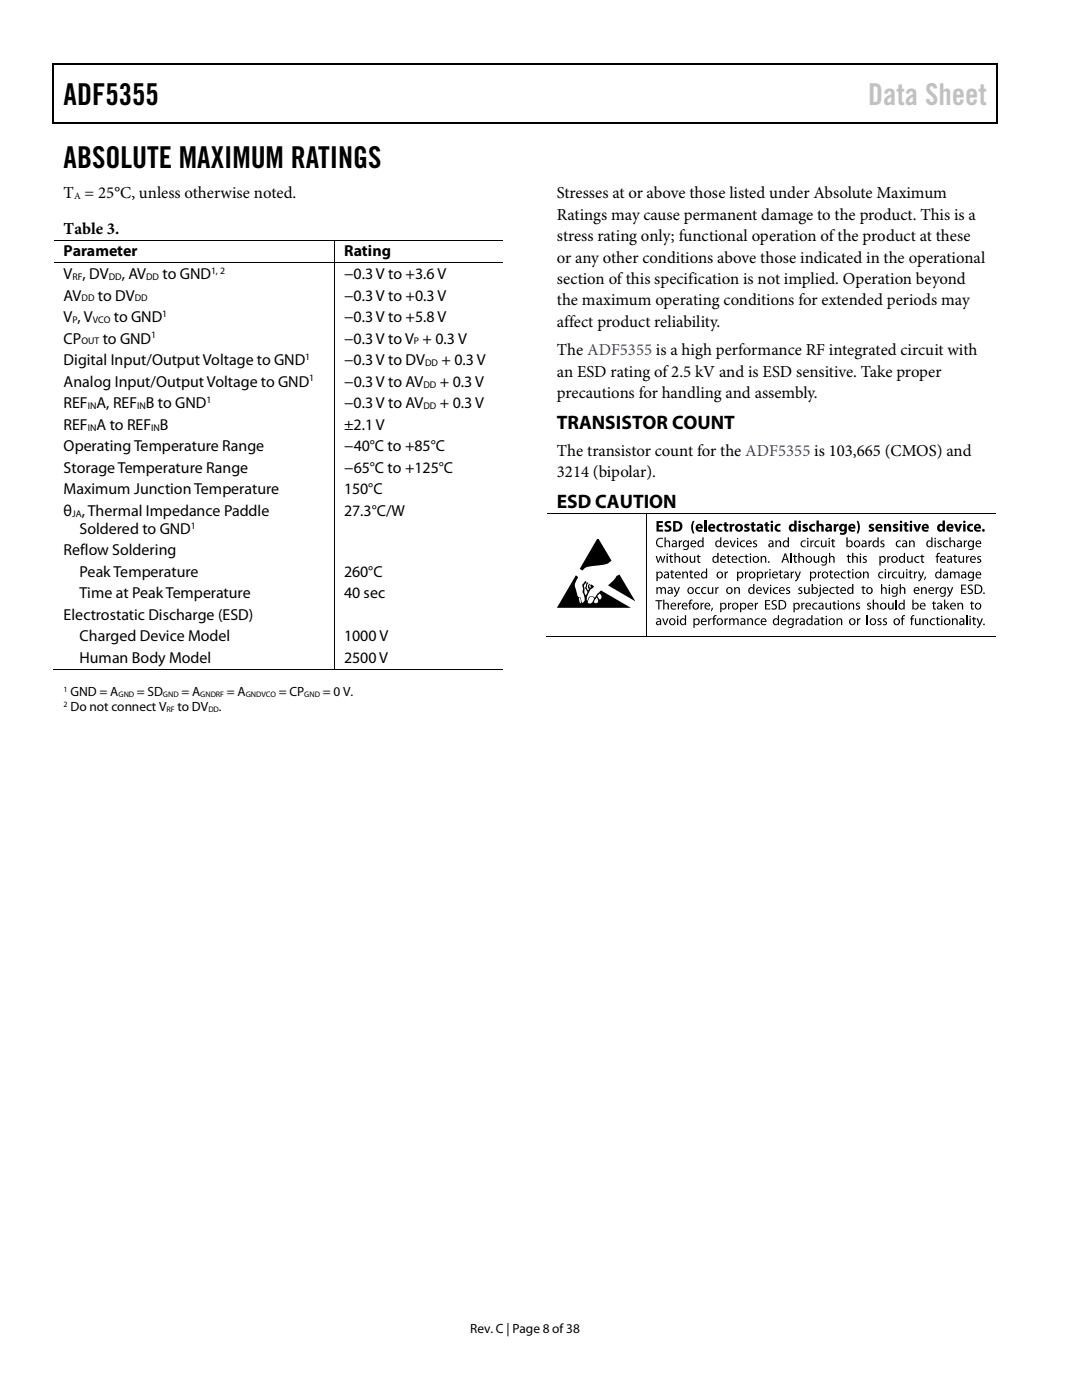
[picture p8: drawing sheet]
<svg xmlns="http://www.w3.org/2000/svg" width="216mm" height="279mm" viewBox="0 0 216 279" stroke-linecap="round" stroke-linejoin="round" font-family="sans-serif">
<defs><g id="words">
<g font-size="6">
<text x="12.7" y="20.9">ADF5355</text>
<text x="12.7" y="33.6">ABSOLUTE MAXIMUM RATINGS</text>
</g>
<text font-size="6" fill="#c1c1c1" x="173.2" y="20.9">Data Sheet</text>
<g font-size="3.9">
<text x="111.1" y="85.6">TRANSISTOR COUNT</text>
<text x="111.1" y="101.4">ESD CAUTION</text>
</g>
<g font-size="3.3">
<text x="12.7" y="39.5">T = 25°C, unless otherwise noted.</text>
<text x="111.1" y="39.5">Stresses at or above those listed under Absolute Maximum</text>
<text x="12.7" y="46.7">Table 3.</text>
<text x="111.1" y="43.8">Ratings may cause permanent damage to the product. This is a</text>
<text x="111.1" y="48.1">stress rating only; functional operation of the product at these</text>
<text x="111.1" y="52.4">or any other conditions above those indicated in the operational</text>
<text x="111.1" y="56.7">section of this specification is not implied. Operation beyond</text>
<text x="111.1" y="61">the maximum operating conditions for extended periods may</text>
<text x="111.1" y="65.2">affect product reliability.</text>
<text x="111.1" y="70.9">The ADF5355 is a high performance RF integrated circuit with</text>
<text x="111.1" y="75.2">an ESD rating of2.5 kV and is ESD sensitive. Take proper</text>
<text x="111.1" y="79.4">precautions for handling and assembly.</text>
<text x="111.1" y="91">The transistor count for the ADF5355 is 103,665 (CMOS) and</text>
<text x="111.1" y="95.3">3214 (bipolar).</text>
</g>
<g font-size="3.2">
<text x="12.7" y="51.2">Parameter</text>
<text x="68.7" y="51.2">Rating</text>
<text x="12.7" y="55.7">V , DV</text>
<text x="12.7" y="60">AV</text>
<text x="19.5" y="60">to DV</text>
<text x="24.3" y="55.7">, AV</text>
<text x="32.4" y="55.7">to GND</text>
<text x="68.7" y="55.7">−0.3 V to +3.6 V</text>
<text x="68.7" y="60">−0.3 V to +0.3 V</text>
<text x="12.7" y="64.3">V , V</text>
<text x="22.7" y="64.3">to GND</text>
<text x="68.7" y="64.3">−0.3 V to +5.8 V</text>
<text x="12.7" y="68.6">CP</text>
<text x="20.5" y="68.6">to GND</text>
<text x="68.7" y="68.6">−0.3 V to V + 0.3 V</text>
<text x="12.7" y="72.9">Digital Input/Output Voltage to GND</text>
<text x="12.7" y="77.2">Analog Input/OutputVoltage to GND</text>
<text x="68.7" y="72.9">−0.3 V to DV</text>
<text x="68.7" y="77.2">−0.3 V to AV</text>
<text x="87.8" y="77.2">+ 0.3 V</text>
<text x="88.1" y="72.9">+ 0.3 V</text>
<text x="12.7" y="81.4">REF A, REF B to GND</text>
<text x="68.7" y="81.4">−0.3 V to AV</text>
<text x="87.8" y="81.4">+ 0.3 V</text>
<text x="12.7" y="85.8">REF A to REF B</text>
<text x="68.7" y="85.8">±2.1 V</text>
<text x="12.7" y="90">Operating Temperature Range</text>
<text x="12.7" y="94.4">Storage Temperature Range</text>
<text x="68.7" y="90">−40°C to +85°C</text>
<text x="68.7" y="94.4">−65°C to +125°C</text>
<text x="12.7" y="98.6">Maximum Junction Temperature</text>
<text x="68.7" y="98.6">150°C</text>
<text x="12.7" y="103">θ , Thermal Impedance Paddle</text>
<text x="15.9" y="106.6">Soldered to GND</text>
<text x="68.7" y="103">27.3°C/W</text>
<text x="12.7" y="110.8">Reflow Soldering</text>
<text x="15.9" y="115.1">Peak Temperature</text>
<text x="15.9" y="119.4">Time at Peak Temperature</text>
<text x="68.7" y="115.1">260°C</text>
<text x="68.7" y="119.4">40 sec</text>
<text x="12.7" y="123.7">Electrostatic Discharge (ESD)</text>
<text x="15.9" y="128">Charged Device Model</text>
<text x="68.7" y="128">1000V</text>
<text x="15.9" y="132.3">Human Body Model</text>
<text x="68.7" y="132.3">2500V</text>
</g>
<g font-size="2.7">
<text x="14.1" y="138.9">GND = A</text>
<text x="14.1" y="141.9">Do not connect V</text>
<text x="27.3" y="138.9">= SD</text>
<text x="35.4" y="141.9">to DV</text>
<text x="36.2" y="138.9">= A</text>
<text x="43.7" y="141.9">.</text>
<text x="45.3" y="138.9">= A</text>
<text x="55.6" y="138.9">= CP</text>
<text x="64.4" y="138.9">= 0 V.</text>
<text x="93.8" y="266">Rev. C | Page 8 of38</text>
</g>
<g font-size="1.9">
<text x="14.8" y="39.7">A</text>
<text x="14.5" y="55.8">RF</text>
<text x="21.7" y="55.8">DD</text>
<text x="29.2" y="55.8">DD</text>
<text x="42.1" y="54.6">1, 2</text>
<text x="14.5" y="64.4">P</text>
<text x="16.3" y="60.2">DD</text>
<text x="18.5" y="64.4">VCO</text>
<text x="26.9" y="60.2">DD</text>
<text x="32.4" y="63.2">1</text>
<text x="16.3" y="68.7">OUT</text>
<text x="30.2" y="67.5">1</text>
<text x="60.9" y="71.8">1</text>
<text x="82.6" y="68.7">P</text>
<text x="61.7" y="76.1">1</text>
<text x="84.5" y="77.3">DD</text>
<text x="84.8" y="73">DD</text>
<text x="17.5" y="81.6">IN</text>
<text x="27.4" y="81.6">IN</text>
<text x="41.2" y="80.4">1</text>
<text x="84.5" y="81.6">DD</text>
<text x="17.5" y="85.9">IN</text>
<text x="30.2" y="85.9">IN</text>
<text x="14.4" y="103.1">JA</text>
<text x="38.1" y="105.5">1</text>
</g>
<g font-size="1.6">
<text x="12.7" y="138">1</text>
<text x="12.7" y="141">2</text>
<text x="23.6" y="139.1">GND</text>
<text x="32.5" y="139.1">GND</text>
<text x="33.2" y="142.1">RF</text>
<text x="40" y="139.1">GNDRF</text>
<text x="41.6" y="142.1">DD</text>
<text x="49" y="139.1">GNDVCO</text>
<text x="60.7" y="139.1">GND</text>
</g>
</g></defs>
<g fill="#000">
<path d="M10.5 12.7h.3v1h-.3zM10.5 12.7h.3v.3h-.3zM133.3 12.7h.3v.3h-.3zM198.8 12.7h.2v1h-.2zM198.8 12.7h.2v.3h-.2zM10.5 24.4h.3v.2h-.3zM133.1 24.4h.2v.2h-.2zM198.8 24.4h.2v.2h-.2zM66.7 47.8h.2v.2h-.2zM66.7 52.4h.2v.1h-.2zM119.3 107.6l2.7 4.3-.2 .2a3.8 3.8 0 0 1-2.8 .8h-.6a2.26 2.26 0 0 0-2.2 1l-.5-.4 2.9-5.1zM128.8 102.4h.2v.1h-.2z"/>
<path d="M131 117.2h.2v.2l.2-.2h.4l.2 .2 .3-.2h.3l.3 .5v.8h-.2l-.1-1-.2-.1-.3 .2v.9h-.3v-1l-.3-.1-.3 .2v.9h-.2zM131 104h1.3v.4h-.8v.4h.7v.4h-.7v.5h.8v.4h-1.3zM130.8 111h.3l.3 1.1 .3-1.1h.2l.3 1.1 .3-1.1h.3l-.5 1.3h-.2l-.3-1.1-.3 1.1h-.3zM130.8 119.8h1.4v.2h-.6v1.6h-.3v-1.6h-.5zM131.2 107.6l.7-.3 .4 .1-.1 .2a.76 .76 0 0 0-1.1 .7 .76 .76 0 0 0 1.1 .7l.1 .2a.98 .98 0 0 1-1.3-.3 .98 .98 0 0 1 .2-1.3zM132.3 119.7h.3v.8l.4-.2 .4 .2 .1 1.1h-.3v-.9l-.3-.2-.3 .3v.8h-.3zM132.6 107.2h.2v.9l.5-.3 .3 .2 .1 1.2h-.2l-.1-1-.2-.2-.4 .3v.9h-.2zM132.8 104.1l.6-.1 .5 .1-.1 .3h-.7v.2l.1 .2a.72 .72 0 0 1 .8 .8 .72 .72 0 0 1-1.1 .5l-.3-.1 .1-.4 .7 .1 .1-.2-.1-.2a.69 .69 0 0 1-.7-.4 .69 .69 0 0 1 .1-.8zM133.7 110.7h.3v.3h.3v.2h-.3v.9h.3l-.1 .2h-.3l-.2-.2v-.9h-.2v-.2h.2zM133.9 113.8h.3v.3h.3v.2h-.3v.9h.3l-.1 .2h-.3l-.2-.2v-.9h-.2v-.2h.2zM134.6 110.3h.2v.9l.4-.3 .4 .3 .1 1.1h-.2l-.1-1-.2-.2-.4 .3v.9h-.2zM134.4 117.2h.3l.3 1.1 .4-1.1h.3l-.7 1.6-.4 .3-.1-.2 .4-.4z"/>
<path d="M135.4 107.9h.3v.2l.4-.3v.3h-.2l-.2 .3v.8h-.3zM136.1 114.1h.2l.1 .2 .1-.1a.49 .49 0 0 1 .7 .1l.1 1.1h-.3v-.9l-.3-.3-.3 .3v.9h-.3zM137.7 113.8h.3v.3h.3v.2h-.3v.9h.3v.2l-.2 .1a.36 .36 0 0 1-.4-.5v-.7h-.2v-.2h.2zM138.3 103.9h.3a2.75 2.75 0 0 0 0 2.6 .72 .72 0 0 1-.7-.9v-.8zM137.6 111h.2l.1 .9 .3 .2 .3-.2v-.9h.2v1.3h-.2v-.2l-.1 .1a.47 .47 0 0 1-.7-.1zM139.2 110.7h.2v.3h.4v.2h-.4l.1 .9h.2l.1 .2h-.4l-.2-.2v-.9h-.2zM138.9 117.4l.5-.2h.3v.2a.51 .51 0 0 0-.8 .5 .51 .51 0 0 0 .8 .4v.2a.7 .7 0 0 1-.9-.2 .7 .7 0 0 1 .1-.9zM140.5 103.9h.5v2.2h-.5zM140.1 117.4l.5-.2h.3v.2a.51 .51 0 0 0-.8 .5 .51 .51 0 0 0 .8 .4v.2a.71 .71 0 0 1-.9-.2 .71 .71 0 0 1 .1-.9zM141.2 117.2h.2l.1 1 .2 .2 .4-.3v-.9h.2l.1 1.3h-.3v-.2l-.1 .1a.47 .47 0 0 1-.7-.1zM142.7 117.2h.2l.1 .3 .4-.3v.2h-.2l-.2 .3v.8h-.3zM143.2 104.8l.8-.3 .2 .1-.1 .3a.44 .44 0 0 0-.7 .4 .44 .44 0 0 0 .7 .4l.1 .3a.82 .82 0 0 1-1.1-.2 .82 .82 0 0 1 .1-1z"/>
<path d="M144.6 114.1h.2v.3l.5-.3v.2h-.3l-.2 .3v.8h-.2zM144.5 104.3l.5-.1v.4h.3v.3h-.3v.8h.3v.4h-.5l-.2-.2-.1-1h-.2v-.3h.2zM145.2 110.7h.3v.3h.3v.2h-.3v.9h.3v.2h-.2a.36 .36 0 0 1-.4-.4v-.7h-.2v-.2h.2zM145.6 104.6h.4v.3l.3-.3h.2v.4h-.3l-.1 .2v.9h-.5zM145.6 107.9h.2l.4 1.1 .4-1.1h.2l-.5 1.3h-.2zM146.5 117.2h.2v.2l.1-.1a.5 .5 0 0 1 .8 .1v1.1h-.2v-.9l-.3-.2-.4 .3v.8h-.2zM147.5 111.1l.6-.2 .3 .1-.1 .2a.51 .51 0 0 0-.7 .4 .51 .51 0 0 0 .7 .5l.1 .2a.7 .7 0 0 1-.9-.2 .7 .7 0 0 1 0-1zM148.7 104.7l.4-.2 .4 .1v.3h-.5v.2a.56 .56 0 0 1 .6 .7 .56 .56 0 0 1-.8 .3l-.4-.1 .1-.3 .4 .1 .3-.1-.5-.3a.43 .43 0 0 1 0-.7zM148.6 114.1h.2l.1 .3 .2-.3h.2v.2h-.2l-.2 .3v.8h-.3zM147.8 108l.5-.2 .4 .1-.1 .2a.51 .51 0 0 0-.7 .4 .51 .51 0 0 0 .7 .5l.1 .2a.71 .71 0 0 1-1-.2 .71 .71 0 0 1 .1-1zM148.8 110.7h.2v.3h.4v.2h-.4v.9h.3l-.1 .2h-.2l-.2-.2v-.9h-.2v-.2h.2zM150.3 108l.4-.2 .3 .1v.2h-.5v.2l.3 .1a.41 .41 0 0 1 .3 .4 .41 .41 0 0 1-.2 .4l-.7-.1 .1-.1h.5v-.3l-.2-.1a.4 .4 0 0 1-.3-.6z"/>
<path d="M150 104.3l.4-.1v.4h.4v.3h-.4l.1 .8h.3v.4h-.6l-.2-.2v-1h-.2v-.3h.2zM151.8 111h.2v.2l.1-.1a.48 .48 0 0 1 .7 .1l.1 1.1h-.2l-.1-1-.2-.2-.4 .3v.9h-.2zM152.2 117.2h.2l.4 1.1 .4-1.1h.2l-.5 1.3h-.2zM152.6 114.1h.2v.3l.5-.3v.2h-.3l-.2 .3v.8h-.2zM152.7 104.3l.5-.1v.4h.3v.3h-.3v.8h.3v.4h-.5l-.2-.2-.1-1h-.2v-.3h.2zM153.3 112h.2v.3h-.2zM154.7 107.9h.2l.1 .2v-.1a.49 .49 0 0 1 .8 0l.1 1.2h-.3v-1l-.3-.2-.3 .3v.9h-.3zM154.4 117.4l.5-.2h.4l-.1 .2a.51 .51 0 0 0-.7 .5 .51 .51 0 0 0 .7 .4l.1 .2a.71 .71 0 0 1-1-.2 .71 .71 0 0 1 .1-.9zM154.8 104.8l.8-.3 .2 .1-.1 .3a.45 .45 0 0 0-.7 .4 .45 .45 0 0 0 .7 .4l.1 .3a.82 .82 0 0 1-1.1-.2 .82 .82 0 0 1 .1-1zM155.6 113.8h.2v.3h.4v.2h-.4l.1 .9h.3l-.1 .2h-.3l-.2-.2v-.9h-.2v-.2h.2zM156.9 117.4l.4-.2h.3v.2h-.5v.3h.2a.41 .41 0 0 1 .4 .4 .41 .41 0 0 1-.2 .4h-.7l.1-.2h.5v-.3l-.2-.1a.4 .4 0 0 1-.3-.5zM157.8 110.3h.2v2h-.2z"/>
<path d="M157.8 114.1h.2v.3l.4-.3v.2h-.2l-.2 .3v.8h-.2zM158.5 110.7h.2v.3h.3v.2h-.3v.9h.3l-.1 .2h-.2l-.2-.2v-.9h-.3v-.2h.3zM158.6 114.1h.2l.4 1.1 .4-1.1h.2l-.6 1.6-.5 .3-.1-.2a.45 .45 0 0 0 .5-.5zM159.3 110.3h.3v.9l.4-.3 .4 .3v1.1h-.2v-1l-.3-.2-.3 .3v.9h-.3zM159.4 117.4l.4-.2h.3l-.1 .2h-.4v.3h.2a.41 .41 0 0 1 .3 .4 .41 .41 0 0 1-.2 .4h-.6v-.2h.5v-.3l-.2-.1a.4 .4 0 0 1-.2-.5zM160.3 104.7l.4-.2 .5 .1-.1 .3h-.5v.2a.56 .56 0 0 1 .6 .7 .56 .56 0 0 1-.8 .3l-.3-.1 .1-.3 .4 .1 .2-.1-.5-.3a.43 .43 0 0 1 0-.7zM159.9 108l.5-.2 .4 .1-.1 .2a.51 .51 0 0 0-.7 .5 .51 .51 0 0 0 .7 .4l.1 .2a.7 .7 0 0 1-1-.2 .7 .7 0 0 1 .1-1zM160.4 117.2h.3v1l.3 .2 .3-.3v-.9h.3v1.3h-.3v-.2l-.1 .1a.47 .47 0 0 1-.7-.1zM161.7 107.9h.2v.2l.5-.3v.3h-.3l-.1 .3v.8h-.3zM161.7 104.8l.8-.3 .2 .1-.1 .3a.45 .45 0 0 0-.7 .4 .45 .45 0 0 0 .7 .4l.1 .3a.82 .82 0 0 1-1.1-.2 .82 .82 0 0 1 .1-1zM162.9 103.9h.5v.8a.55 .55 0 0 1 .7-.1 .55 .55 0 0 1 .3 .6v.9h-.5v-1l-.2-.2-.3 .2v1h-.5zM163.2 114.1h.2v.3l.4-.3v.2h-.2l-.2 .3v.8h-.2z"/>
<path d="M162.3 111h.3v.9l.3 .2 .3-.2v-.9h.3v1.3h-.2l-.1-.2v.1a.47 .47 0 0 1-.8-.1zM162.7 108l.5-.2 .3 .1v.2a.51 .51 0 0 0-.8 .4 .51 .51 0 0 0 .8 .5v.2a.7 .7 0 0 1-.9-.2 .7 .7 0 0 1 .1-1zM163.8 107.9h.2l.1 .9 .2 .2 .4-.2v-.9h.2v1.3h-.2v-.2l-.1 .1a.46 .46 0 0 1-.7-.1zM165.4 110.3h.3v.9l.4-.3 .4 .3v1.1h-.2v-1l-.3-.2-.3 .3v.9h-.3zM165.6 113.8h.3v.3h.3v.2h-.3v.9h.3v.2l-.2 .1a.36 .36 0 0 1-.4-.5v-.7h-.2v-.2h.2zM166 107.6h.3v.3h.3v.2h-.3v.9h.3l-.1 .2h-.3l-.1-.2-.1-.9h-.2v-.2h.2zM166.4 104.6h.4v.3l.3-.3h.2v.4h-.3l-.2 .3v.8h-.4zM165.7 117.4l.5-.2h.3v.2a.51 .51 0 0 0-.8 .5 .51 .51 0 0 0 .8 .4v.2a.71 .71 0 0 1-.9-.2 .71 .71 0 0 1 .1-.9zM166.3 120.1l.2-.1v.3h.4v.2h-.4l.1 .9 .2 .1 .1 .1h-.4l-.2-.2v-.9h-.2zM166.9 116.9h.2v.3h.4v.2h-.4l.1 .9 .3 .1-.1 .2-.3-.1-.2-.2v-.9h-.2v-.2h.2zM168 114.3l.5-.2h.3v.2a.51 .51 0 0 0-.8 .5 .51 .51 0 0 0 .8 .4v.2a.7 .7 0 0 1-.9-.2 .7 .7 0 0 1 .1-.9zM169.2 110.7h.2v.3h.4v.2h-.4l.1 .9h.2v.2h-.3l-.2-.2v-.9h-.2z"/>
<path d="M169.2 113.8h.2v.3h.4v.2h-.4l.1 .9h.2v.2h-.3l-.2-.2v-.9h-.2v-.2h.2zM170 110.3h.3v.9l.4-.3 .4 .3 .1 1.1h-.3v-1l-.3-.2-.3 .3v.9h-.3zM170.9 103.9a.72 .72 0 0 1 .6 .9v.8a.72 .72 0 0 1-.6 .9 2.75 2.75 0 0 0 0-2.6zM172.2 111.1l.4-.2 .3 .1v.2h-.5l.1 .2 .1 .1a.41 .41 0 0 1 .4 .4 .41 .41 0 0 1-.2 .4l-.7-.1 .1-.1h.5v-.3l-.2-.1a.4 .4 0 0 1-.3-.6zM172.2 114.1h.2v.2l.1-.1a.5 .5 0 0 1 .8 .1v1.1h-.2v-.9l-.3-.3-.4 .4v.8h-.2zM172.1 116.9h.2v.3h.4v.2h-.4l.1 .9 .3 .1-.1 .2-.3-.1-.2-.2v-.9h-.2v-.2h.2zM173.3 107.9h.2v.2l.5-.3v.3h-.3l-.1 .3-.1 .8h-.2zM173.5 104.7l.5-.2 .4 .1-.1 .3h-.4v.2a.54 .54 0 0 1 .6 .5 .54 .54 0 0 1-.7 .5l-.5-.1 .1-.3 .4 .1 .2-.1-.5-.3a.42 .42 0 0 1 0-.7zM174.1 119.7h.3v.8l.4-.2 .4 .2 .1 1.1h-.3v-.9l-.3-.2-.3 .2v.9h-.3zM175.7 108l.4-.2 .4 .1-.1 .2h-.4v.2l.2 .1a.41 .41 0 0 1 .3 .4 .41 .41 0 0 1-.2 .4l-.7-.1 .1-.1h.5v-.3l-.2-.1a.4 .4 0 0 1-.3-.6zM175.8 116.6h.2v.8l.5-.2 .4 .2v1.1h-.2v-.9l-.3-.2-.3 .2-.1 .9h-.2zM175.4 114.3l.5-.2h.4l-.1 .2a.51 .51 0 0 0-.7 .5 .51 .51 0 0 0 .7 .4l.1 .2a.7 .7 0 0 1-1-.2 .7 .7 0 0 1 .1-.9z"/>
<path d="M176.4 104.6h.4v.2l.1-.1a.55 .55 0 0 1 .7-.1 .55 .55 0 0 1 .2 .6v.9h-.5v-1l-.2-.2-.2 .3v.9h-.5zM177 111h.2l.1 .2 .4-.3v.3h-.2l-.2 .3v.8h-.3zM177.2 114.1h.2v.3l.2-.3h.2v.2h-.2l-.2 .3v.8h-.2zM178.3 104.7l.5-.2 .4 .1-.1 .3h-.5l.1 .2a.54 .54 0 0 1 .6 .5 .54 .54 0 0 1-.7 .5l-.5-.1 .1-.3 .4 .1 .2-.1-.5-.3a.42 .42 0 0 1 0-.7zM178.7 119.7h.3v1.9h-.3zM178.2 114.3l.5-.2h.3v.2a.51 .51 0 0 0-.8 .5 .51 .51 0 0 0 .8 .4v.2a.71 .71 0 0 1-.9-.2 .71 .71 0 0 1 .1-.9zM179.5 116.6h.3v.8l.4-.2 .4 .2 .1 1.1h-.3v-.9l-.3-.2-.3 .3v.8h-.3zM178.9 108l.6-.2 .3 .1-.1 .2a.51 .51 0 0 0-.7 .4 .51 .51 0 0 0 .7 .5l.1 .2a.71 .71 0 0 1-.9-.2 .71 .71 0 0 1 0-1zM179.3 114.1h.2l.1 .9 .2 .2 .4-.2v-.9h.2v1.3h-.2v-.2l-.1 .1a.46 .46 0 0 1-.7-.1zM180.5 104.3l.4-.1v.4h.4v.3h-.4l.1 .8h.2v.4h-.5l-.2-.2v-1h-.2v-.3h.2zM181.4 107.9h.2v.2l.1-.1a.48 .48 0 0 1 .7 0l.1 1.2h-.2v-1l-.3-.2-.4 .3v.9h-.2zM181.5 113.8h.2v.3h.4v.2h-.4l.1 .9h.3v.2h-.4l-.2-.2v-.9h-.2z"/>
<path d="M181 111h.2l.1 .9 .2 .2 .4-.2v-.9h.2v1.3h-.2v-.2l-.1 .1a.46 .46 0 0 1-.7-.1zM182.4 114.1h.2v.3l.4-.3v.2h-.2l-.2 .3v.8h-.2zM182.2 104.6h.5l.3 1.1 .3-1.1h.5l-.5 1.5h-.5zM183.2 114.1h.2l.4 1.1 .4-1.1h.2l-.6 1.6-.5 .3-.1-.2a.45 .45 0 0 0 .5-.5zM182.6 111.1l.5-.2 .4 .1-.1 .2a.51 .51 0 0 0-.8 .5 .51 .51 0 0 0 .8 .4l.1 .2a.71 .71 0 0 1-1-.2 .71 .71 0 0 1 .1-1zM183.8 117.2h.2v.2l.1-.1a.49 .49 0 0 1 .7 .1l.1 1.1h-.2l-.1-.9-.2-.2-.4 .3v.8h-.2zM183.8 110.7h.3v.3h.3v.2h-.3v.9h.3v.2h-.2a.36 .36 0 0 1-.4-.4v-.7h-.2v-.2h.2zM184.5 115.1h.3l-.3 .6-.1 .1zM186.2 120.1l.2-.1v.3h.4v.2h-.4l.1 .9 .2 .1 .1 .1h-.4l-.2-.2v-.9h-.2zM186.7 117.2h.2v.3l.5-.3v.2h-.3l-.1 .3-.1 .8h-.2zM187 110.4h.6l-.1 .2h-.3v.1l-.1 .3h.4v.2h-.4v1.1h-.2v-1.1h-.2v-.2h.2zM187.1 108l.4-.2 .4 .1-.1 .2h-.4v.2l.2 .1a.41 .41 0 0 1 .3 .4 .41 .41 0 0 1-.2 .4l-.7-.1 .1-.1h.5v-.3l-.2-.1a.4 .4 0 0 1-.3-.6z"/>
<path d="M188.3 108l.5-.2 .4 .1-.1 .2a.51 .51 0 0 0-.7 .4 .51 .51 0 0 0 .7 .5l.1 .2a.71 .71 0 0 1-1-.2 .71 .71 0 0 1 .1-1zM188.9 117.2h.3l.4 1.1 .3-1.1h.3l-.5 1.3-.6 .6-.1-.2 .5-.4zM189.5 107.2h.2v.9l.4-.3 .4 .2 .1 1.2h-.3v-1l-.3-.2-.3 .3v.9h-.2zM189.6 114.1h.2v.2l.2-.2h.4l.2 .2 .3-.2h.3l.3 .5v.8h-.3v-1l-.3-.2-.3 .3v.9h-.2v-1l-.3-.2-.3 .4v.8h-.2zM190.4 110.7h.2v.3h.4v.2h-.4l.1 .9h.3l-.1 .2h-.3l-.2-.2v-.9h-.2v-.2h.2zM190.4 104.6h.5l.3 1.1 .3-1.1h.5l-.6 1.5h-.5zM192.3 107.9h.2v.2l.5-.3v.3l-.4 .3v.8h-.3zM191.2 111h.3v.9l.3 .2 .3-.2v-.9h.3v1.3h-.2l-.1-.2v.1a.46 .46 0 0 1-.8-.1zM191.8 116.7h1v.2h-.8v.6h.7v.2h-.7v.6h.8v.2h-1zM192.8 111h.2v.2l.4-.3v.3h-.2l-.2 .3v.8h-.2zM193.2 116.9a.76 .76 0 0 1 .9-.2l-.1 .2-.3-.1-.3 .2 .1 .4a.64 .64 0 0 1 .6 .9 .64 .64 0 0 1-1 .1v-.2a.39 .39 0 0 0 .7 .1 .39 .39 0 0 0-.2-.6 .54 .54 0 0 1-.4-.8zM193.8 120.1l.2-.1v.3h.3v.2h-.3v.9l.3 .1-.1 .2-.2-.1-.2-.2v-.9h-.3v-.2h.3z"/>
<path d="M193.2 104.8l.2-.2 .6-.1 .2 .1-.1 .3a.44 .44 0 0 0-.7 .4 .44 .44 0 0 0 .7 .4l.1 .3a.82 .82 0 0 1-1.1-.2 .82 .82 0 0 1 .1-1zM195 111.1l.4-.2 .4 .1-.1 .2h-.4v.2l.2 .1a.41 .41 0 0 1 .3 .4 .41 .41 0 0 1-.2 .4l-.7-.1 .1-.1 .3 .1 .3-.2-.6-.5zM196.2 118.3h.3v.2h-.3zM66.7 133.5h.2v.1h-.2zM123 115l.6-.4 3.2 5.4-5.5-3.2 1.1-1zM128.8 127h.2v.2h-.2zM132.1 123.4h.3l.3 1.1 .4-1.1h.3l-.5 1.3h-.3zM135.2 120.3h.2l.1 .3 .4-.3v.2l-.2 .1-.2 .2v.8h-.3zM137.7 119.8l.5-.1v.2h-.3l-.1 .1v.3h.3v.2h-.3v1.1h-.3v-1.1h-.2v-.2h.2zM139.8 120.3h.2v.3l.4-.3v.2l-.4 .3v.8h-.2zM141.3 123.4h.2v.3l.5-.3v.2l-.3 .1-.1 .2v.8h-.3zM142 121.3h.3l-.3 .7h-.1z"/>
<path d="M142.5 122.9l.5-.1v.2h-.3l-.1 .2-.1 .2h.4v.2h-.3v1.1h-.3v-1.1h-.2v-.2h.2zM144.6 123.4h.2v.3l.2-.3h.2v.2l-.2 .1-.2 .2v.8h-.2zM145.3 120.3h.2v.3l.4-.3v.2l-.4 .3v.8h-.2zM145.5 123.4h.2v.2l.2-.2h.4l.2 .2 .3-.2h.3l.3 .6v.7h-.2l-.1-.9-.2-.2-.3 .2v.9h-.3v-.9l-.2-.2-.4 .3v.8h-.2zM149.1 123.4h.2v.2l.1-.1a.49 .49 0 0 1 .8 .1l.1 1.1h-.3v-.9l-.3-.2-.3 .2v.9h-.3zM150.6 120.3h.2v.3l.5-.3v.2l-.3 .1-.1 .2v.8h-.3zM150.8 123.6l.5-.2h.3l-.1 .2a.51 .51 0 0 0-.7 .5 .51 .51 0 0 0 .7 .4l.1 .2a.7 .7 0 0 1-.9-.2 .7 .7 0 0 1 .1-.9zM152.6 119.8h1.1v.2h-.8v.6h.7v.2h-.7v.6h.8v.2h-1.1zM154 120a.8 .8 0 0 1 1-.2l-.1 .2h-.6a.27 .27 0 0 0-.1 .2 .27 .27 0 0 0 .2 .3 .64 .64 0 0 1 .6 .9 .64 .64 0 0 1-1.1 .1l.1-.1a.39 .39 0 0 0 .6 0 .39 .39 0 0 0-.1-.6 .54 .54 0 0 1-.5-.8zM158.7 123.4h.3v.3l.2-.3h.2v.2l-.2 .1-.2 .3v.7h-.2zM159.9 120.3h.2v.3l.5-.3v.2l-.3 .1-.2 .2v.8h-.2zM162.3 120.5l.5-.2h.3l-.1 .2a.51 .51 0 0 0-.7 .5 .51 .51 0 0 0 .8 .4v.2a.71 .71 0 0 1-.9-.2 .71 .71 0 0 1 .1-.9z"/>
<path d="M163.9 123.2l.2-.1v.3h.4v.2h-.4l.1 .9 .3 .1-.1 .2h-.3l-.2-.3v-.9h-.2v-.2h.2zM164.7 120.3h.2l.1 1 .2 .2 .4-.3v-.9h.2v1.3h-.2v-.2l-.1 .1a.46 .46 0 0 1-.7-.1zM166.9 123.4h.2v.2l.1-.1a.5 .5 0 0 1 .8 .1l.1 1.1h-.3v-.9l-.3-.2-.3 .3v.8h-.3zM169.3 120.3h.2v.2l.1-.1a.48 .48 0 0 1 .8 .1v1.1h-.2v-.9l-.3-.2-.3 .3v.8h-.3zM170.8 120.5l.4-.2 .4 .1-.1 .1h-.4v.3l.2 .1a.41 .41 0 0 1 .3 .3 .41 .41 0 0 1-.2 .4h-.7l.1-.2 .3 .1 .3-.2-.6-.5zM171 123.4h.2v.3l.5-.3v.2l-.3 .1-.1 .2v.8h-.3zM173 122.8h.2v1.9h-.2zM173.1 120.5l.4-.2 .3 .1-.1 .1h-.4v.3l.2 .1a.41 .41 0 0 1 .3 .3 .41 .41 0 0 1-.2 .4h-.6v-.2l.3 .1 .3-.2-.6-.5zM175.1 123.6l.4-.2 .4 .1-.1 .1h-.4v.3l.2 .1a.41 .41 0 0 1 .3 .3 .41 .41 0 0 1-.2 .4h-.7l.1-.2h.5v-.2l-.2-.1a.4 .4 0 0 1-.3-.6zM176.2 123.6l.4-.2 .4 .1-.1 .1h-.4v.3l.2 .1a.41 .41 0 0 1 .3 .3 .41 .41 0 0 1-.2 .4h-.7l.1-.2h.5v-.2l-.2-.1a.4 .4 0 0 1-.3-.6zM177.2 120.3h.2l.1 1 .2 .2 .4-.3v-.9h.2v1.3h-.2v-.2l-.1 .1a.47 .47 0 0 1-.7-.1zM180.1 122.9l.5-.1v.2h-.3l-.1 .2v.2h.3v.2h-.3v1.1h-.3v-1.1h-.2v-.2h.2z"/>
<path d="M181.9 122.9l.6-.1-.1 .2h-.3l-.1 .2v.2h.3v.2h-.3v1.1h-.2v-1.1h-.2v-.2h.2zM182.6 123.4h.2v1l.3 .2 .3-.3v-.9h.3v1.3h-.2v-.2l-.1 .1a.46 .46 0 0 1-.8 0zM184.1 123.4h.2v.2l.1-.1a.48 .48 0 0 1 .7 .1l.1 1.1h-.2l-.1-.9-.2-.2-.4 .2v.9h-.2zM185.7 123.6l.5-.2h.4l-.1 .2a.51 .51 0 0 0-.7 .5 .51 .51 0 0 0 .7 .4l.1 .2a.71 .71 0 0 1-1-.2 .71 .71 0 0 1 .1-.9zM186.9 123.2l.3-.1v.3h.3v.2h-.3v.9l.3 .1v.1l-.2 .1a.36 .36 0 0 1-.4-.5v-.7h-.2v-.2h.2zM188.4 119.7h.2v1.2l.5-.6h.3l-.5 .6 .6 .7h-.3l-.5-.6-.1 .1v.5h-.2zM190 123.4h.2v.2l.1-.1a.48 .48 0 0 1 .7 .1l.1 1.1h-.2l-.1-.9-.3-.2-.3 .2v.9h-.2zM191 120.3h.2l.1 .2 .1-.1a.5 .5 0 0 1 .7 .1l.1 1.1h-.3v-.9l-.3-.2-.3 .3v.8h-.3zM192.8 122.8h.3v1.9h-.3zM194.2 123.2l.2-.1v.3h.4v.2h-.4v.9l.3 .1-.1 .2h-.2l-.2-.3v-.9h-.2v-.2h.2zM194.9 123.4h.2l.4 1.1 .4-1.1h.2l-.5 1.4-.6 .6-.1-.2 .5-.5zM196.2 124.5h.3v.2h-.3z"/>
<path d="M114.9 114.8l-3.8 6.5h14.8l-6-3.4-.7 .6-.5 .8-.2-.2a.72 .72 0 0 0-.8-.1 .72 .72 0 0 0-.4 .6l-.1 .3a2.8 2.8 0 0 1 1.2-2.7l.1-.2-.6-.4v.6l-.2 .2-.1-.3v-.6l-.2 .3-.1 .4 .2 .4-.1 .2-.1-.1a.64 .64 0 0 1-.1-1l.2-.3-.2-.2-.5 1.1 .2 .3a.69 .69 0 0 1-.1 1.2l-.1-.4-.1-.9a.79 .79 0 0 1 .3-1.1l.1-.3-.3-.2-.6 .8 .2 .8-.1 .7 .4 .7a1.01 1.01 0 0 1-.5 1.5l-.3-1.2a.79 .79 0 0 1-.7-.9l-.1-.4a2.07 2.07 0 0 1 .2-2.5 .42 .42 0 0 0-.3-.6zM115.5 119.3h.2l.2 .4v.5l-.1 .2zM117.8 119.1a.58 .58 0 0 1 .7 .3 .58 .58 0 0 1-.2 .7 .61 .61 0 0 1-1 .2l.1-.7zM118.9 119.3a.51 .51 0 0 1 .4 .7 .51 .51 0 0 1-.7 .2zM119.3 118.8l.3-.3a.68 .68 0 0 1 .4 .6 .68 .68 0 0 1-.4 .6l-.4-.7z"/>
<path d="M131 114.1h.2v.2a.61 .61 0 0 1 .9-.1 .61 .61 0 0 1 .1 .8 .54 .54 0 0 1-.4 .4 .54 .54 0 0 1-.6-.2v.8h-.2zM131.3 114.4a.49 .49 0 0 0-.1 .6 .49 .49 0 0 0 .6 .2 .5 .5 0 0 0 .2-.6 .5 .5 0 0 0-.5-.3z"/>
<path d="M133 110.6a.15 .15 0 0 1 .3 0 .15 .15 0 0 1-.3 0zM133 111h.3v1.3h-.3z"/>
<path d="M132.6 114.2l.1-.1a.58 .58 0 0 1 .8 .5v.8h-.2v-.1a.43 .43 0 0 1-.7 .1 .43 .43 0 0 1 .1-.7l.5-.1v-.2a.41 .41 0 0 0-.6-.1zM132.8 114.8v.4h.3l.2-.2v-.3z"/>
<path d="M133.3 117.3l.1-.1a.58 .58 0 0 1 .8 .5l.1 .8h-.3v-.1a.43 .43 0 0 1-.7 .1 .43 .43 0 0 1 .1-.7l.6-.1v-.2a.41 .41 0 0 0-.7-.1zM133.5 118v.3h.4l.1-.2v-.2z"/>
<path d="M134.3 104a1.5 1.5 0 0 1 1.8 .7 1.24 1.24 0 0 1-1.6 1.4h-.2zM134.8 104.4v1.3a.71 .71 0 0 0 .9-.7 .71 .71 0 0 0-.9-.6z"/>
<path d="M134.8 114.3a.58 .58 0 0 1 .8-.2 .58 .58 0 0 1 .2 .7h-.9l.2 .4h.6l.1 .2a.73 .73 0 0 1-1-.2 .73 .73 0 0 1 0-.9zM135.1 114.3l-.2 .3h.7l-.1-.3z"/>
<path d="M134.1 107.9h.1a.57 .57 0 0 1 .8 .5l.1 .8h-.2l-.1-.2a.43 .43 0 0 1-.6 .2 .43 .43 0 0 1 0-.7l.6-.1v-.2a.41 .41 0 0 0-.6-.1zM134.3 108.6v.4h.3l.2-.2v-.3z"/>
<path d="M136 111.7a.7 .7 0 0 1 1.4 0 .7 .7 0 0 1-1.4 0zM136.4 111.2a.5 .5 0 0 0-.1 .6 .5 .5 0 0 0 .6 .3 .5 .5 0 0 0 .1-.6 .5 .5 0 0 0-.6-.3z"/>
<path d="M136.4 108a.52 .52 0 0 1 .8 .1l.1-.2h.2v.3a1.67 1.67 0 0 1-.2 1.4l-.7 .2-.3-.1 .1-.2a.5 .5 0 0 0 .6 0 .5 .5 0 0 0 .2-.5 .63 .63 0 0 1-.9 0 .63 .63 0 0 1 .1-1zM136.7 108.1a.49 .49 0 0 0-.2 .6 .49 .49 0 0 0 .5 .3 .49 .49 0 0 0 .2-.6 .49 .49 0 0 0-.5-.3z"/>
<path d="M137.1 117.9a.7 .7 0 0 1 1.4 0 .7 .7 0 0 1-1.4 0zM137.6 117.4a.5 .5 0 0 0-.2 .6 .5 .5 0 0 0 .6 .3 .5 .5 0 0 0 .2-.6 .5 .5 0 0 0-.6-.3z"/>
<path d="M137.9 108a.57 .57 0 0 1 .7-.1 .57 .57 0 0 1 .3 .7h-.9l.2 .4h.6l.1 .2a.73 .73 0 0 1-1-.2 .73 .73 0 0 1 0-1zM138.2 108.1l-.2 .3h.7l-.1-.3z"/>
<path d="M138.6 114.3a.57 .57 0 0 1 .8-.2 .57 .57 0 0 1 .2 .7h-.9l.2 .4h.6l.1 .2a.73 .73 0 0 1-1-.2 .73 .73 0 0 1 0-.9zM138.9 114.3l-.2 .3h.7l-.1-.3z"/>
<path d="M139 104.8a.72 .72 0 0 1 .9-.2 .72 .72 0 0 1 .3 .9h-1a.53 .53 0 0 0 .9 .2l.1 .3a.86 .86 0 0 1-1.2-.1 .86 .86 0 0 1 0-1.1zM139.4 104.9l-.2 .3h.6l-.1-.3z"/>
<path d="M139.3 108l.4-.2 .5 .2v-.8h.2v2h-.2v-.2a.61 .61 0 0 1-.9 .1 .61 .61 0 0 1-.1-.8zM139.6 108.1a.5 .5 0 0 0-.2 .6 .5 .5 0 0 0 .5 .3l.2-.1a.49 .49 0 0 0 0-.6 .49 .49 0 0 0-.5-.2z"/>
<path d="M140 114.2l.5-.1 .4 .1v-.8h.2v2h-.2v-.2a.61 .61 0 0 1-.9 .1 .61 .61 0 0 1-.1-.8zM140.3 114.3a.5 .5 0 0 0-.2 .6 .5 .5 0 0 0 .5 .3 .5 .5 0 0 0 .3-.6 .5 .5 0 0 0-.6-.3z"/>
<path d="M141.5 104.8a.72 .72 0 0 1 .9-.2 .72 .72 0 0 1 .3 .9h-1l.3 .2h.6l.1 .3a.86 .86 0 0 1-1.2-.1 .86 .86 0 0 1 0-1.1zM141.9 104.9l-.2 .3h.6l-.1-.3z"/>
<path d="M142.3 111.1l.4-.2 .4 .2v-.8h.3v2h-.2v-.2a.61 .61 0 0 1-.9 .1 .61 .61 0 0 1-.1-.8zM142.6 111.2a.5 .5 0 0 0-.2 .6 .5 .5 0 0 0 .5 .3 .5 .5 0 0 0 .2-.6 .5 .5 0 0 0-.5-.3z"/>
<path d="M143 114.8a.69 .69 0 0 1 1.3 0 .69 .69 0 0 1-1.3 0zM143.4 114.3a.5 .5 0 0 0-.2 .6 .5 .5 0 0 0 .6 .3 .49 .49 0 0 0 .2-.6 .49 .49 0 0 0-.6-.3z"/>
<path d="M143.9 111.2a.57 .57 0 0 1 .7-.2 .57 .57 0 0 1 .2 .7h-.9l.3 .4h.5l.1 .2a.73 .73 0 0 1-1-.2 .73 .73 0 0 1 .1-.9zM144.1 111.2l-.2 .3h.7l-.1-.3z"/>
<path d="M142.9 108l.4-.2 .4 .2v-.8h.2l.1 2h-.2l-.1-.2a.61 .61 0 0 1-.8 .1 .61 .61 0 0 1-.1-.8zM143.1 108.1a.5 .5 0 0 0-.2 .6 .5 .5 0 0 0 .6 .3 .5 .5 0 0 0 .2-.6 .5 .5 0 0 0-.6-.3z"/>
<path d="M144.4 108a.57 .57 0 0 1 .7-.1 .57 .57 0 0 1 .3 .7h-.9l.2 .4h.6l.1 .2a.73 .73 0 0 1-1-.2 .73 .73 0 0 1 0-1zM144.7 108.1l-.2 .3h.7l-.1-.3z"/>
<path d="M144.9 117.9a.7 .7 0 0 1 1.4 0 .7 .7 0 0 1-1.4 0zM145.3 117.4a.5 .5 0 0 0-.1 .6 .5 .5 0 0 0 .5 .3 .5 .5 0 0 0 .2-.6 .5 .5 0 0 0-.6-.3z"/>
<path d="M146.1 111.2a.57 .57 0 0 1 .8-.2 .57 .57 0 0 1 .2 .7h-.9a.53 .53 0 0 0 .8 .4l.1 .2a.73 .73 0 0 1-1-.2 .73 .73 0 0 1 0-.9zM146.4 111.2l-.2 .3h.7l-.1-.3z"/>
<path d="M147.1 114.1h.2v.2a.62 .62 0 0 1 .9-.1 .62 .62 0 0 1 .1 .8 .56 .56 0 0 1-.4 .4 .56 .56 0 0 1-.6-.2v.8h-.2zM147.4 114.4a.49 .49 0 0 0-.1 .6 .49 .49 0 0 0 .6 .2 .51 .51 0 0 0 .2-.6 .51 .51 0 0 0-.6-.3z"/>
<path d="M147.1 107.4h.2v.2h-.2zM147.1 107.9h.2v1.3h-.2z"/>
<path d="M146.7 105.3a.81 .81 0 0 1 1.6 0 .81 .81 0 0 1-1.6 0zM147.3 104.9l-.1 .2a.47 .47 0 0 0 .3 .7 .43 .43 0 0 0 .2-.5 .43 .43 0 0 0-.4-.4z"/>
<path d="M149 108a.57 .57 0 0 1 .7-.1 .57 .57 0 0 1 .3 .7h-.9l.2 .4h.6v.2a.73 .73 0 0 1-.9-.2 .73 .73 0 0 1 0-1zM149.2 108.1l-.1 .3h.7l-.1-.3z"/>
<path d="M149.6 110.6a.15 .15 0 0 1 .3 0 .15 .15 0 0 1-.3 0zM149.6 111h.3v1.3h-.3z"/>
<path d="M149.4 114.8a.7 .7 0 0 1 1.4 0 .7 .7 0 0 1-1.4 0zM149.8 114.3a.5 .5 0 0 0-.1 .6 .5 .5 0 0 0 .6 .3 .5 .5 0 0 0 .2-.6 .5 .5 0 0 0-.7-.3z"/>
<path d="M149.5 117.4l.4-.2 .4 .2v-.8h.2l.1 1.9h-.3v-.2a.61 .61 0 0 1-.8 .1 .61 .61 0 0 1-.2-.8zM149.7 117.4a.5 .5 0 0 0-.2 .6 .5 .5 0 0 0 .6 .3 .5 .5 0 0 0 .2-.6 .5 .5 0 0 0-.6-.3z"/>
<path d="M150.2 111.7a.69 .69 0 0 1 1.3 0 .69 .69 0 0 1-1.3 0zM150.6 111.2a.5 .5 0 0 0-.2 .6 .5 .5 0 0 0 .6 .3 .5 .5 0 0 0 .2-.7 .5 .5 0 0 0-.6-.2z"/>
<path d="M151 114.1h.2v.2a.63 .63 0 0 1 .9 0 .63 .63 0 0 1 0 .9 .63 .63 0 0 1-.8 0v.8h-.3zM151.4 114.4a.49 .49 0 0 0-.1 .6 .49 .49 0 0 0 .6 .2 .5 .5 0 0 0 .1-.6 .5 .5 0 0 0-.5-.3z"/>
<path d="M151 117.4a.57 .57 0 0 1 .7-.2 .57 .57 0 0 1 .3 .7h-.9a.53 .53 0 0 0 .8 .4l.1 .2a.73 .73 0 0 1-1-.2 .73 .73 0 0 1 0-.9zM151.3 117.4l-.2 .3h.7l-.1-.3z"/>
<path d="M151 104.7l.4-.1a.65 .65 0 0 1 .9 .6v.9h-.4v-.2a.51 .51 0 0 1-.8 .1 .51 .51 0 0 1 .1-.8l.6-.2-.3-.1-.4 .1zM151.5 105.5l-.1 .1 .2 .2 .2-.2v-.2z"/>
<path d="M153.5 113.6h.2v.2h-.2zM153.5 114.1h.2v1.3h-.2z"/>
<path d="M153.7 116.7h.2v.2h-.2zM153.7 117.2h.2v1.3h-.2z"/>
<path d="M153.8 104h.4v.3h-.4zM153.8 104.6h.4v1.5h-.4z"/>
<path d="M154.2 114.3a.58 .58 0 0 1 .7-.2 .58 .58 0 0 1 .3 .7h-.9l.2 .4h.6l.1 .2a.73 .73 0 0 1-1-.2 .73 .73 0 0 1 0-.9zM154.5 114.3l-.2 .3h.7l-.1-.3z"/>
<path d="M153.4 107.9h.1a.58 .58 0 0 1 .8 .5l.1 .8h-.2l-.1-.2a.43 .43 0 0 1-.6 .1 .43 .43 0 0 1 0-.6l.6-.1v-.2a.42 .42 0 0 0-.7-.1zM153.6 108.6v.4l.4-.1 .1-.4z"/>
<path d="M155.4 119.8a1.02 1.02 0 0 1 1.3 .3 1.02 1.02 0 0 1-.3 1.4l-1 .1zM155.6 120v1.5a.79 .79 0 0 0 1.1-.8 .79 .79 0 0 0-1.1-.7z"/>
<path d="M155.6 117.4a.57 .57 0 0 1 .7-.2 .57 .57 0 0 1 .3 .7h-.9l.2 .4h.6v.2a.73 .73 0 0 1-.9-.2 .73 .73 0 0 1 0-.9zM155.8 117.4l-.1 .3h.7l-.2-.3z"/>
<path d="M156.6 110.4h.2l.7 1.9h-.3l-.2-.6h-.6l-.2 .6h-.3zM156.7 110.7l-.3 .8h.6z"/>
<path d="M156.4 114.2l.2-.1a.58 .58 0 0 1 .8 .5v.8h-.2v-.1a.42 .42 0 0 1-.7 0 .42 .42 0 0 1 .1-.6l.5-.1v-.2a.42 .42 0 0 0-.6-.1zM156.7 114.8v.4h.3l.1-.2v-.3z"/>
<path d="M156.3 108l.5-.2 .4 .2v-.8h.2v2h-.2v-.2a.61 .61 0 0 1-.9 .1 .61 .61 0 0 1-.1-.8zM156.6 108.1a.5 .5 0 0 0-.2 .6 .5 .5 0 0 0 .6 .3 .5 .5 0 0 0 .2-.6 .5 .5 0 0 0-.6-.3z"/>
<path d="M157.6 104.7l.5-.2 .4 .2v-.8h.5v2.2h-.5v-.2a.69 .69 0 0 1-.9 .1 .69 .69 0 0 1-.2-1zM158 105a.41 .41 0 0 0-.1 .5 .41 .41 0 0 0 .5 .2 .42 .42 0 0 0 .1-.5 .42 .42 0 0 0-.5-.2z"/>
<path d="M159.4 104h.3v.3h-.3zM159.3 104.6h.5v1.5h-.5z"/>
<path d="M161 107.5a.15 .15 0 0 1 .3 0 .15 .15 0 0 1-.3 0zM161.1 107.9h.2v1.3h-.2z"/>
<path d="M160.7 111.7a.7 .7 0 0 1 1.4 0 .7 .7 0 0 1-1.4 0zM161.2 111.2a.5 .5 0 0 0-.2 .6 .5 .5 0 0 0 .6 .3 .5 .5 0 0 0 .2-.7 .5 .5 0 0 0-.6-.2z"/>
<path d="M161.6 114.1h.2v.2a.63 .63 0 0 1 .9 0 .63 .63 0 0 1 0 .9 .63 .63 0 0 1-.8 0v.8h-.3zM162 114.4a.49 .49 0 0 0-.1 .6 .49 .49 0 0 0 .6 .2 .5 .5 0 0 0 .1-.6 .5 .5 0 0 0-.5-.3z"/>
<path d="M162 116.6h.2v.8a.61 .61 0 0 1 .9-.1 .61 .61 0 0 1 .1 .9 .55 .55 0 0 1-.5 .4 .55 .55 0 0 1-.5-.3v.2h-.2zM162.3 117.5a.49 .49 0 0 0-.1 .6 .49 .49 0 0 0 .6 .2 .5 .5 0 0 0 .2-.6 .5 .5 0 0 0-.6-.3z"/>
<path d="M163.6 117.2h.2v1.4l-.2 .4-.4 .1v-.2l.3-.1 .1-.2zM163.6 116.7h.2v.2h-.2z"/>
<path d="M164.3 117.4a.57 .57 0 0 1 .7-.2 .57 .57 0 0 1 .3 .7h-1l.3 .4h.6v.2a.73 .73 0 0 1-.9-.2 .73 .73 0 0 1 0-.9zM164.5 117.4l-.2 .3h.8l-.2-.3z"/>
<path d="M163.9 114.8a.7 .7 0 0 1 1.4 0 .7 .7 0 0 1-1.4 0zM164.4 114.3a.5 .5 0 0 0-.2 .6 .5 .5 0 0 0 .6 .3 .5 .5 0 0 0 .2-.6 .5 .5 0 0 0-.6-.3z"/>
<path d="M164 111.1a.52 .52 0 0 1 .8 .1v-.2h.2v.3a1.34 1.34 0 0 1-.3 1.5h-.7h-.1l.1-.2a.49 .49 0 0 0 .6 .1 .49 .49 0 0 0 .2-.6 .63 .63 0 0 1-1 0 .63 .63 0 0 1 .2-1zM164.2 111.2a.49 .49 0 0 0-.2 .6 .49 .49 0 0 0 .6 .3 .48 .48 0 0 0 .2-.6 .48 .48 0 0 0-.6-.3z"/>
<path d="M165.3 107.4h.3v.2h-.3zM165.3 107.9h.3v1.3h-.3z"/>
<path d="M164.8 104.7l.3-.1a.66 .66 0 0 1 .9 .6v.9h-.4v-.2a.52 .52 0 0 1-.9 0 .52 .52 0 0 1 .5-.8l.3-.1-.3-.1-.4 .1zM165.2 105.5v.3h.1l.2-.2v-.2z"/>
<path d="M166.6 114.3a.57 .57 0 0 1 .7-.2 .57 .57 0 0 1 .3 .7h-1a.53 .53 0 0 0 .8 .4l.1 .2a.73 .73 0 0 1-1-.2 .73 .73 0 0 1 .1-.9zM166.8 114.3l-.2 .3h.7l-.1-.3z"/>
<path d="M167.8 117.4a.57 .57 0 0 1 .7-.2 .57 .57 0 0 1 .3 .7h-.9a.53 .53 0 0 0 .8 .4l.1 .2a.73 .73 0 0 1-1-.2 .73 .73 0 0 1 0-.9zM168.1 117.4l-.2 .3h.7l-.1-.3z"/>
<path d="M168.9 107.2h.2v.9a.61 .61 0 0 1 .9-.1 .61 .61 0 0 1 .1 .8 .55 .55 0 0 1-.4 .4 .55 .55 0 0 1-.6-.2v.2h-.2zM169.2 108.2a.49 .49 0 0 0 0 .6 .49 .49 0 0 0 .5 .2 .5 .5 0 0 0 .2-.6 .5 .5 0 0 0-.5-.3z"/>
<path d="M167.6 104.8a.58 .58 0 0 1 1-.1v-.1h.4v.4a1.75 1.75 0 0 1-.3 1.6l-.6 .1-.5-.1 .1-.3 .2 .1a.41 .41 0 0 0 .5-.1 .41 .41 0 0 0 .1-.4 .67 .67 0 0 1-.9 0 .67 .67 0 0 1-.1-.9zM168.1 104.9l-.1 .2a.44 .44 0 0 0 .2 .6 .4 .4 0 0 0 .3-.4 .4 .4 0 0 0-.4-.4z"/>
<path d="M169.4 104.8a.72 .72 0 0 1 .9-.2 .72 .72 0 0 1 .4 .9h-1a.53 .53 0 0 0 .8 .2l.1 .3a.86 .86 0 0 1-1.1-.1 .86 .86 0 0 1-.1-1.1zM169.8 104.9l-.1 .3h.6l-.1-.3z"/>
<path d="M170 113.7a.15 .15 0 0 1 .3 0 .15 .15 0 0 1-.3 0zM170 114.1h.3v1.3h-.3z"/>
<path d="M169.2 117.4l.4-.2 .4 .2v-.8h.3v1.9h-.2v-.2a.61 .61 0 0 1-.9 .1 .61 .61 0 0 1-.1-.8zM169.5 117.4a.5 .5 0 0 0-.2 .6 .5 .5 0 0 0 .5 .3 .5 .5 0 0 0 .2-.6 .5 .5 0 0 0-.5-.3z"/>
<path d="M170.3 108.6a.7 .7 0 0 1 1.4 0 .7 .7 0 0 1-1.4 0zM170.8 108.1a.5 .5 0 0 0-.2 .6 .5 .5 0 0 0 .6 .3 .5 .5 0 0 0 .2-.7 .5 .5 0 0 0-.6-.2z"/>
<path d="M170.6 114.8a.7 .7 0 0 1 1.4 0 .7 .7 0 0 1-1.4 0zM171 114.3a.5 .5 0 0 0-.2 .6 .5 .5 0 0 0 .6 .3 .5 .5 0 0 0 .2-.6 .5 .5 0 0 0-.6-.3z"/>
<path d="M171.5 110.6a.15 .15 0 0 1 .3 0 .15 .15 0 0 1-.3 0zM171.6 111h.2v1.3h-.2z"/>
<path d="M172 107.9h.1a.58 .58 0 0 1 .8 .5v.8h-.2v-.2a.43 .43 0 0 1-.7 .2 .43 .43 0 0 1 .1-.7l.6-.1v-.2a.4 .4 0 0 0-.7-.1zM172.2 108.6v.4h.3l.2-.2v-.3z"/>
<path d="M172.8 117.9a.7 .7 0 0 1 1.4 0 .7 .7 0 0 1-1.4 0zM173.3 117.4a.5 .5 0 0 0-.2 .6 .5 .5 0 0 0 .6 .3 .5 .5 0 0 0 .2-.6 .5 .5 0 0 0-.6-.3z"/>
<path d="M174.8 104.8a.72 .72 0 0 1 1-.2 .72 .72 0 0 1 .3 .9h-1a.53 .53 0 0 0 .8 .2l.1 .3a.86 .86 0 0 1-1.1-.1 .86 .86 0 0 1-.1-1.1zM175.2 104.9l-.1 .3h.6l-.1-.3z"/>
<path d="M174.3 108l.4-.2 .4 .2v-.8h.2v2h-.2v-.2a.61 .61 0 0 1-.8 .1 .61 .61 0 0 1-.2-.8zM174.5 108.1a.5 .5 0 0 0-.2 .6 .5 .5 0 0 0 .6 .3 .5 .5 0 0 0 .2-.6 .5 .5 0 0 0-.6-.3z"/>
<path d="M175.5 111h.2v.2a.62 .62 0 0 1 .9-.1 .62 .62 0 0 1 .1 .8 .56 .56 0 0 1-.4 .4 .56 .56 0 0 1-.6-.2v.8h-.2zM175.8 111.3a.45 .45 0 0 0 0 .6 .45 .45 0 0 0 .6 0 .48 .48 0 0 0 0-.5 .48 .48 0 0 0-.5-.2z"/>
<path d="M176.5 113.7a.15 .15 0 0 1 .3 0 .15 .15 0 0 1-.3 0zM176.5 114.1h.3v1.3h-.3z"/>
<path d="M177.3 116.8a.15 .15 0 0 1 .3 0 .15 .15 0 0 1-.3 0zM177.3 117.2h.3v1.3h-.3z"/>
<path d="M177.8 111.7a.7 .7 0 0 1 1.4 0 .7 .7 0 0 1-1.4 0zM178.2 111.2a.5 .5 0 0 0-.1 .6 .5 .5 0 0 0 .6 .3 .5 .5 0 0 0 .2-.7 .5 .5 0 0 0-.7-.2z"/>
<path d="M178.1 117.3a.52 .52 0 0 1 .8 .1v-.2h.2v.4a1.34 1.34 0 0 1-.3 1.4l-.7 .1-.1-.1 .1-.2a.49 .49 0 0 0 .6 .1 .49 .49 0 0 0 .2-.6 .63 .63 0 0 1-1 0 .63 .63 0 0 1 .2-1zM178.3 117.4a.49 .49 0 0 0-.2 .6 .49 .49 0 0 0 .6 .3 .48 .48 0 0 0 .2-.6 .48 .48 0 0 0-.6-.3z"/>
<path d="M179.6 104h.4v.3h-.4zM179.5 104.6h.5v1.5h-.5z"/>
<path d="M179.4 120.5l.5-.2 .4 .2v-.8h.2v1.9h-.2v-.2a.61 .61 0 0 1-.8 .1 .61 .61 0 0 1-.2-.8zM179.7 120.5a.5 .5 0 0 0-.2 .6 .5 .5 0 0 0 .6 .3 .5 .5 0 0 0 .2-.6 .5 .5 0 0 0-.6-.3z"/>
<path d="M179.5 111.1l.4-.2 .4 .2v-.8h.3v2h-.2v-.2a.61 .61 0 0 1-.9 .1 .61 .61 0 0 1-.1-.8zM179.8 111.2a.5 .5 0 0 0-.2 .6 .5 .5 0 0 0 .5 .3l.2-.1a.49 .49 0 0 0 0-.6 .49 .49 0 0 0-.5-.2z"/>
<path d="M180.8 113.6h.2v.2h-.2zM180.8 114.1h.3v1.3h-.3z"/>
<path d="M180.1 107.9h.1a.58 .58 0 0 1 .8 .5v.8h-.2v-.2a.43 .43 0 0 1-.7 .2 .43 .43 0 0 1 .1-.7l.6-.1-.1-.2a.41 .41 0 0 0-.6-.1zM180.3 108.6v.4h.3l.2-.2v-.3z"/>
<path d="M181.6 104h.4v.3h-.4zM181.5 104.6h.5v1.5h-.5z"/>
<path d="M182 119.7h.3v.8a.62 .62 0 0 1 .8-.1 .62 .62 0 0 1 .2 .9 .55 .55 0 0 1-.5 .4 .55 .55 0 0 1-.5-.3l-.1 .2h-.2zM182.4 120.6a.5 .5 0 0 0-.1 .6 .5 .5 0 0 0 .6 .2 .5 .5 0 0 0 .2-.6 .5 .5 0 0 0-.6-.3z"/>
<path d="M182.5 117.4a.58 .58 0 0 1 .7-.2 .58 .58 0 0 1 .3 .7h-1l.3 .4h.6v.2a.74 .74 0 0 1-.9-.2 .74 .74 0 0 1 0-.9zM182.7 117.4l-.2 .3h.8l-.2-.3z"/>
<path d="M184.1 104.8a.72 .72 0 0 1 .9-.2 .72 .72 0 0 1 .3 .9h-1a.53 .53 0 0 0 .9 .2l.1 .3a.86 .86 0 0 1-1.2-.1 .86 .86 0 0 1 0-1.1zM184.5 104.9l-.2 .3h.6l-.1-.3z"/>
<path d="M185.4 117.4a.57 .57 0 0 1 .7-.2 .57 .57 0 0 1 .3 .7h-1a.53 .53 0 0 0 .9 .4v.2a.73 .73 0 0 1-.9-.2 .73 .73 0 0 1 0-.9zM185.6 117.4l-.1 .3h.7l-.2-.3z"/>
<path d="M185 108l.4-.2 .4 .2v-.8h.3v2h-.2v-.2a.61 .61 0 0 1-.9 .1 .61 .61 0 0 1-.1-.8zM185.3 108.1a.5 .5 0 0 0-.2 .6 .5 .5 0 0 0 .5 .3 .5 .5 0 0 0 .2-.6 .5 .5 0 0 0-.5-.3z"/>
<path d="M186.5 107.4h.2v.2h-.2zM186.5 107.9h.2v1.3h-.2z"/>
<path d="M187.7 111.2a.57 .57 0 0 1 .7-.2 .57 .57 0 0 1 .3 .7h-.9l.2 .4h.6v.2a.73 .73 0 0 1-.9-.2 .73 .73 0 0 1 0-.9zM187.9 111.2l-.1 .3h.7l-.1-.3z"/>
<path d="M186.8 114.2l.4-.1 .4 .1v-.8h.2v2h-.2v-.2a.61 .61 0 0 1-.8 .1 .61 .61 0 0 1-.2-.8zM187 114.3a.5 .5 0 0 0-.2 .6 .5 .5 0 0 0 .6 .3 .5 .5 0 0 0 .2-.6 .5 .5 0 0 0-.6-.3z"/>
<path d="M187.2 104.7l.5-.2 .4 .2v-.8h.4v2.2h-.4v-.2a.69 .69 0 0 1-.9 .1 .69 .69 0 0 1-.2-1zM187.6 105l-.1 .1a.44 .44 0 0 0 .3 .7 .41 .41 0 0 0 .3-.5 .41 .41 0 0 0-.5-.3z"/>
<path d="M187.7 117.3a.53 .53 0 0 1 .8 .1v-.2h.2v.4a1.67 1.67 0 0 1-.2 1.4l-.6 .1-.3-.1 .1-.2a.5 .5 0 0 0 .6 .1 .5 .5 0 0 0 .2-.6 .63 .63 0 0 1-1 0 .63 .63 0 0 1 .2-1zM187.9 117.4a.49 .49 0 0 0-.2 .6 .49 .49 0 0 0 .6 .3 .48 .48 0 0 0 .2-.6 .48 .48 0 0 0-.6-.3z"/>
<path d="M188.2 114.2l.2-.1a.58 .58 0 0 1 .8 .5v.8h-.2v-.1a.42 .42 0 0 1-.7 0 .42 .42 0 0 1 0-.6l.6-.1v-.2a.4 .4 0 0 0-.6-.1zM188.5 114.8l-.1 .4h.4l.1-.2v-.3z"/>
<path d="M189 104.8a.72 .72 0 0 1 .9-.2 .72 .72 0 0 1 .4 .9h-1a.53 .53 0 0 0 .8 .2l.1 .3a.86 .86 0 0 1-1.1-.1 .86 .86 0 0 1-.1-1.1zM189.4 104.9l-.1 .3h.5l-.1-.3z"/>
<path d="M189 111.1l.1-.1a.57 .57 0 0 1 .9 .5v.8h-.2l-.1-.1a.43 .43 0 0 1-.6 .1 .43 .43 0 0 1 0-.7l.6-.1v-.2a.41 .41 0 0 0-.6-.1zM189.2 111.7v.4h.4l.1-.2v-.3z"/>
<path d="M191 107.9h.1a.58 .58 0 0 1 .8 .5l.1 .8h-.3v-.2a.43 .43 0 0 1-.7 .2 .43 .43 0 0 1 .1-.7l.6-.1v-.2a.41 .41 0 0 0-.7-.1zM191.2 108.6v.4h.4l.1-.2v-.3z"/>
<path d="M192.2 104h.4v.3h-.4zM192.2 104.6h.5v1.5h-.5z"/>
<path d="M191.8 114.2l.2-.1a.59 .59 0 0 1 .8 .5v.8h-.2v-.1a.43 .43 0 0 1-.7 .1 .43 .43 0 0 1 .1-.7l.6-.1-.1-.2a.41 .41 0 0 0-.6-.1zM192.1 114.8v.4h.3l.2-.2v-.3z"/>
<path d="M193.7 111.2a.57 .57 0 0 1 .7-.2 .57 .57 0 0 1 .3 .7h-.9l.2 .4h.6v.2a.73 .73 0 0 1-.9-.2 .73 .73 0 0 1 0-.9zM194 111.2l-.2 .3h.7l-.1-.3z"/>
<path d="M193.3 114.2a.51 .51 0 0 1 .8 .1v-.2h.2v.3a1.67 1.67 0 0 1-.2 1.4l-.6 .2-.3-.1 .1-.2a.49 .49 0 0 0 .6 .1 .49 .49 0 0 0 .2-.6 .63 .63 0 0 1-1 0 .63 .63 0 0 1 .2-1zM193.5 114.3a.49 .49 0 0 0-.2 .6 .49 .49 0 0 0 .6 .3 .49 .49 0 0 0 .2-.6 .49 .49 0 0 0-.6-.3z"/>
<path d="M193.3 108a.51 .51 0 0 1 .8 .1v-.2h.2v.3a1.67 1.67 0 0 1-.1 1.4l-.7 .2-.3-.1 .1-.2a.49 .49 0 0 0 .6 0 .49 .49 0 0 0 .2-.5 .63 .63 0 0 1-1 0 .63 .63 0 0 1 .2-1zM193.5 108.1a.49 .49 0 0 0-.2 .6 .49 .49 0 0 0 .6 .3 .49 .49 0 0 0 .2-.6 .49 .49 0 0 0-.6-.3z"/>
<path d="M194.5 116.7a1.02 1.02 0 0 1 1.4 .3 1.02 1.02 0 0 1-.3 1.4l-1.1 .1zM194.7 116.9v1.5a.79 .79 0 0 0 1.1-.8 .79 .79 0 0 0-1.1-.7z"/>
<path d="M194.5 104.8a.72 .72 0 0 1 .9-.2 .72 .72 0 0 1 .3 .9h-.9l.2 .2h.6l.1 .3a.86 .86 0 0 1-1.1-.1 .86 .86 0 0 1-.1-1.1zM194.9 104.9l-.1 .3h.5l-.1-.3z"/>
<path d="M194.8 114.3a.57 .57 0 0 1 .7-.2 .57 .57 0 0 1 .3 .7h-.9l.2 .4h.6v.2a.73 .73 0 0 1-.9-.2 .73 .73 0 0 1 0-.9zM195 114.3l-.1 .3h.7l-.1-.3z"/>
<path d="M194.8 108a.57 .57 0 0 1 .7-.1 .57 .57 0 0 1 .3 .7h-.9l.2 .4h.6v.2a.73 .73 0 0 1-.9-.2 .73 .73 0 0 1 0-1zM195 108.1l-.1 .3h.7l-.1-.3z"/>
<path d="M131 123.5l.1-.1a.58 .58 0 0 1 .8 .5v.8h-.2v-.1a.43 .43 0 0 1-.6 .1 .43 .43 0 0 1 0-.7l.6-.1v-.2a.42 .42 0 0 0-.7 0zM131.2 124.2v.3h.4l.1-.4z"/>
<path d="M133.9 120.5a.57 .57 0 0 1 .8-.2 .57 .57 0 0 1 .2 .7h-.9a.53 .53 0 0 0 .8 .4l.1 .2a.73 .73 0 0 1-1-.2 .73 .73 0 0 1 0-.9zM134.2 120.5l-.2 .3h.7l-.1-.3z"/>
<path d="M133.5 124.1a.68 .68 0 0 1 1.3 0 .68 .68 0 0 1-1.3 0zM133.9 123.6a.5 .5 0 0 0-.2 .7 .5 .5 0 0 0 .7 .2 .5 .5 0 0 0 .1-.6 .5 .5 0 0 0-.6-.3z"/>
<path d="M135.1 123a.15 .15 0 0 1 .3 0 .15 .15 0 0 1-.3 0zM135.1 123.4h.3v1.3h-.3z"/>
<path d="M136.2 120.5a.58 .58 0 0 1 .7-.2 .58 .58 0 0 1 .3 .7h-.9l.2 .4h.6v.2a.73 .73 0 0 1-.9-.2 .73 .73 0 0 1 0-.9zM136.4 120.5l-.1 .3h.7l-.2-.3z"/>
<path d="M135.8 123.6l.5-.2 .4 .2v-.8h.2v1.9h-.2v-.2a.61 .61 0 0 1-.9 .1 .61 .61 0 0 1-.1-.8zM136.1 123.6a.5 .5 0 0 0-.2 .6 .5 .5 0 0 0 .5 .4 .5 .5 0 0 0 .3-.7 .5 .5 0 0 0-.6-.3z"/>
<path d="M138.3 123.4h.3v.2a.61 .61 0 0 1 .8-.1 .61 .61 0 0 1 .2 .9 .55 .55 0 0 1-.5 .4 .55 .55 0 0 1-.5-.2v.7h-.2zM138.7 123.7a.5 .5 0 0 0-.1 .6 .5 .5 0 0 0 .6 .2 .5 .5 0 0 0 .2-.6 .5 .5 0 0 0-.6-.3z"/>
<path d="M138.2 121a.69 .69 0 0 1 1.3 0 .69 .69 0 0 1-1.3 0zM138.6 120.5a.5 .5 0 0 0-.2 .7 .5 .5 0 0 0 .6 .2 .5 .5 0 0 0 .2-.6 .5 .5 0 0 0-.6-.3z"/>
<path d="M140 123.6a.57 .57 0 0 1 .7-.2 .57 .57 0 0 1 .3 .7h-.9l.2 .4h.6v.2a.73 .73 0 0 1-.9-.1 .73 .73 0 0 1 0-1zM140.2 123.6l-.1 .3h.7l-.2-.3z"/>
<path d="M140.7 120.5a.57 .57 0 0 1 .7-.2 .57 .57 0 0 1 .3 .7h-.9l.2 .4h.6l.1 .2a.73 .73 0 0 1-1-.2 .73 .73 0 0 1 0-.9zM141 120.5l-.2 .3h.7l-.1-.3z"/>
<path d="M143 124.1a.69 .69 0 0 1 1.3 0 .69 .69 0 0 1-1.3 0zM143.4 123.6a.5 .5 0 0 0-.2 .7 .5 .5 0 0 0 .6 .2 .5 .5 0 0 0 .2-.6 .5 .5 0 0 0-.6-.3z"/>
<path d="M143.7 120.3h.2v.2a.63 .63 0 0 1 .9 0 .63 .63 0 0 1 0 .9 .63 .63 0 0 1-.9 .1v.7h-.2zM144 120.6a.49 .49 0 0 0 0 .6 .49 .49 0 0 0 .5 .2 .5 .5 0 0 0 .2-.6 .5 .5 0 0 0-.5-.3z"/>
<path d="M146 121a.7 .7 0 0 1 1.4 0 .7 .7 0 0 1-1.4 0zM146.5 120.5a.5 .5 0 0 0-.2 .7 .5 .5 0 0 0 .6 .2 .5 .5 0 0 0 .2-.6 .5 .5 0 0 0-.6-.3z"/>
<path d="M147.6 120.3h.3v.2a.61 .61 0 0 1 .8-.1 .61 .61 0 0 1 .2 .9 .55 .55 0 0 1-.4 .4 .55 .55 0 0 1-.6-.2v.7h-.2zM148 120.6a.5 .5 0 0 0 0 .6 .5 .5 0 0 0 .5 .2 .5 .5 0 0 0 .2-.6 .5 .5 0 0 0-.6-.3z"/>
<path d="M147.8 123.5l.1-.1a.58 .58 0 0 1 .8 .5v.8h-.2v-.1a.42 .42 0 0 1-.6 .1 .42 .42 0 0 1 0-.7l.6-.1v-.2a.42 .42 0 0 0-.7 0zM148 124.2v.3l.3 .1 .2-.2v-.3z"/>
<path d="M149.3 120.5a.57 .57 0 0 1 .7-.2 .57 .57 0 0 1 .3 .7h-.9l.2 .4h.6v.2a.73 .73 0 0 1-.9-.2 .73 .73 0 0 1 0-.9zM149.5 120.5l-.1 .3h.7l-.1-.3z"/>
<path d="M151.9 123.6a.58 .58 0 0 1 .8-.2 .58 .58 0 0 1 .2 .7h-.9l.2 .4h.6l.1 .2a.73 .73 0 0 1-1-.2 .73 .73 0 0 1 0-.9zM152.2 123.6l-.2 .3h.7l-.1-.3z"/>
<path d="M154.4 123.6l.4-.2 .4 .2v-.8h.2l.1 1.9h-.2l-.1-.2a.61 .61 0 0 1-.8 .1 .61 .61 0 0 1-.2-.8zM154.6 123.6a.5 .5 0 0 0-.1 .6 .5 .5 0 0 0 .5 .4 .5 .5 0 0 0 .2-.7 .5 .5 0 0 0-.6-.3z"/>
<path d="M155.9 123.6a.57 .57 0 0 1 .8-.2 .57 .57 0 0 1 .2 .7h-.9a.53 .53 0 0 0 .8 .4l.1 .2a.73 .73 0 0 1-1-.1 .73 .73 0 0 1 0-1zM156.2 123.6l-.2 .3h.7l-.1-.3z"/>
<path d="M158.3 120.3h.2v.2a.63 .63 0 0 1 .9 0 .63 .63 0 0 1 0 .9 .63 .63 0 0 1-.8 .1v.7h-.3zM158.7 120.6a.49 .49 0 0 0-.1 .6 .49 .49 0 0 0 .6 .2 .5 .5 0 0 0 .1-.6 .5 .5 0 0 0-.5-.3z"/>
<path d="M157.3 123.6a.52 .52 0 0 1 .9 0v-.2h.2v.4a1.67 1.67 0 0 1-.2 1.4l-.7 .1-.2-.1v-.2a.49 .49 0 0 0 .6 .1 .49 .49 0 0 0 .2-.6 .63 .63 0 0 1-.9 0 .63 .63 0 0 1 .1-.9zM157.6 123.6a.49 .49 0 0 0-.2 .6 .49 .49 0 0 0 .5 .3 .48 .48 0 0 0 .2-.6 .48 .48 0 0 0-.5-.3z"/>
<path d="M159.6 123.5l.2-.1a.58 .58 0 0 1 .8 .5v.8h-.2v-.1a.43 .43 0 0 1-.7 .1 .43 .43 0 0 1 .1-.7l.6-.1-.1-.2a.43 .43 0 0 0-.6 0zM159.9 124.2v.3h.4l.1-.4z"/>
<path d="M160.8 120.5a.57 .57 0 0 1 .8-.2 .57 .57 0 0 1 .2 .7h-.9l.2 .4h.6l.1 .2a.73 .73 0 0 1-1-.2 .73 .73 0 0 1 0-.9zM161.1 120.5l-.2 .3h.7l-.1-.3z"/>
<path d="M161.1 123.6l.4-.2 .4 .2v-.8h.2v1.9h-.2v-.2a.61 .61 0 0 1-.8 .1 .61 .61 0 0 1-.2-.8zM161.3 123.6a.5 .5 0 0 0-.2 .6 .5 .5 0 0 0 .6 .4 .5 .5 0 0 0 .2-.7 .5 .5 0 0 0-.6-.3z"/>
<path d="M162.5 123.5l.2-.1a.58 .58 0 0 1 .8 .5v.8h-.2l-.1-.1a.43 .43 0 0 1-.6 .1 .43 .43 0 0 1 0-.7l.6-.1v-.2a.41 .41 0 0 0-.6 0zM162.8 124.2l-.1 .3h.4l.1-.2v-.2z"/>
<path d="M163.4 120.4l.1-.1a.57 .57 0 0 1 .8 .5v.8h-.2v-.1a.43 .43 0 0 1-.7 .1 .43 .43 0 0 1 .1-.7l.6-.1v-.2a.41 .41 0 0 0-.7 0zM163.6 121.1v.3h.4l.1-.1v-.3z"/>
<path d="M164.7 123a.15 .15 0 0 1 .3 0 .15 .15 0 0 1-.3 0zM164.8 123.4h.2v1.3h-.2z"/>
<path d="M165.3 124.1a.7 .7 0 0 1 1.4 0 .7 .7 0 0 1-1.4 0zM165.7 123.6a.5 .5 0 0 0-.1 .7 .5 .5 0 0 0 .6 .2 .5 .5 0 0 0 .2-.6 .5 .5 0 0 0-.7-.3z"/>
<path d="M167.1 119.9a.15 .15 0 0 1 .3 0 .15 .15 0 0 1-.3 0zM167.1 120.3h.3v1.3h-.3z"/>
<path d="M167.7 121a.68 .68 0 0 1 1.3 0 .68 .68 0 0 1-1.3 0zM168.1 120.5a.5 .5 0 0 0-.1 .7 .5 .5 0 0 0 .6 .2 .5 .5 0 0 0 .1-.6 .5 .5 0 0 0-.6-.3z"/>
<path d="M169.4 124.1a.7 .7 0 0 1 1.4 0 .7 .7 0 0 1-1.4 0zM169.8 123.6a.5 .5 0 0 0-.1 .7 .5 .5 0 0 0 .6 .2 .5 .5 0 0 0 .1-.6 .5 .5 0 0 0-.6-.3z"/>
<path d="M173.5 124.1a.7 .7 0 0 1 1.4 0 .7 .7 0 0 1-1.4 0zM174 123.6a.5 .5 0 0 0-.2 .7 .5 .5 0 0 0 .6 .2 .5 .5 0 0 0 .2-.6 .5 .5 0 0 0-.6-.3z"/>
<path d="M175.6 121a.7 .7 0 0 1 1.4 0 .7 .7 0 0 1-1.4 0zM176 120.5a.5 .5 0 0 0-.2 .7 .5 .5 0 0 0 .6 .2 .5 .5 0 0 0 .2-.6 .5 .5 0 0 0-.6-.3z"/>
<path d="M178.3 124.1a.69 .69 0 0 1 1.3 0 .69 .69 0 0 1-1.3 0zM178.7 123.6a.5 .5 0 0 0-.2 .7 .5 .5 0 0 0 .6 .2 .5 .5 0 0 0 .2-.6 .5 .5 0 0 0-.6-.3z"/>
<path d="M183.7 120.5a.57 .57 0 0 1 .7-.2 .57 .57 0 0 1 .3 .7h-1a.53 .53 0 0 0 .9 .4v.2a.73 .73 0 0 1-.9-.2 .73 .73 0 0 1 0-.9zM183.9 120.5l-.1 .3h.7l-.2-.3z"/>
<path d="M187.8 122.9h.2v.2h-.2zM187.8 123.4h.2v1.3h-.2z"/>
<path d="M187 120.4l.2-.1a.59 .59 0 0 1 .8 .5v.8h-.2v-.1a.43 .43 0 0 1-.7 .1 .43 .43 0 0 1 0-.7l.6-.1v-.2a.41 .41 0 0 0-.6 0zM187.3 121.1l-.1 .3h.4l.2-.2v-.2z"/>
<path d="M188.3 124.1a.7 .7 0 0 1 1.4 0 .7 .7 0 0 1-1.4 0zM188.8 123.6a.5 .5 0 0 0-.2 .7 .5 .5 0 0 0 .6 .2 .5 .5 0 0 0 .2-.6 .5 .5 0 0 0-.6-.3z"/>
<path d="M189.7 120.5a.58 .58 0 0 1 .8-.2 .58 .58 0 0 1 .2 .7h-.9l.2 .4h.6l.1 .2a.73 .73 0 0 1-1-.2 .73 .73 0 0 1 0-.9zM190 120.5l-.2 .3h.7l-.1-.3z"/>
<path d="M191.5 123.5l.1-.1a.58 .58 0 0 1 .8 .5v.8h-.2v-.1a.43 .43 0 0 1-.6 .1 .43 .43 0 0 1 0-.7l.6-.1v-.2a.41 .41 0 0 0-.7 0zM191.7 124.2v.3h.4l.1-.2v-.2z"/>
<path d="M193.5 122.9h.2v.2h-.2zM193.5 123.4h.2v1.3h-.2z"/>
<path d="M194.5 121a.7 .7 0 0 1 1.4 0 .7 .7 0 0 1-1.4 0zM194.9 120.5a.5 .5 0 0 0-.1 .7 .5 .5 0 0 0 .6 .2 .5 .5 0 0 0 .2-.6 .5 .5 0 0 0-.7-.3z"/>
<circle cx="196.2" cy="105.8" r=".28"/>
</g>
<path d="M10.7 13.7v10.7M10.8 12.8h122.5M133.6 12.8h65.2M198.9 13.7v10.7M10.8 24.5h188" fill="none" stroke="#000" stroke-width=".25"/>
<g fill="none" stroke="#000" stroke-width=".2">
<path d="M10.8 47.9h55.9M10.8 52.5h55.9M66.8 48v4.4M66.8 52.5v81M66.9 47.9h33.4M66.9 52.5h33.4M109.2 102.4h19.6M128.9 102.5v24.5M129 102.4h69.8M10.5 133.6h56.2M66.9 133.6h33.4M109 127.1h19.8"/>
<path d="M129 127.1h69.8"/>
</g>
<use href="#words"/>
</svg>
